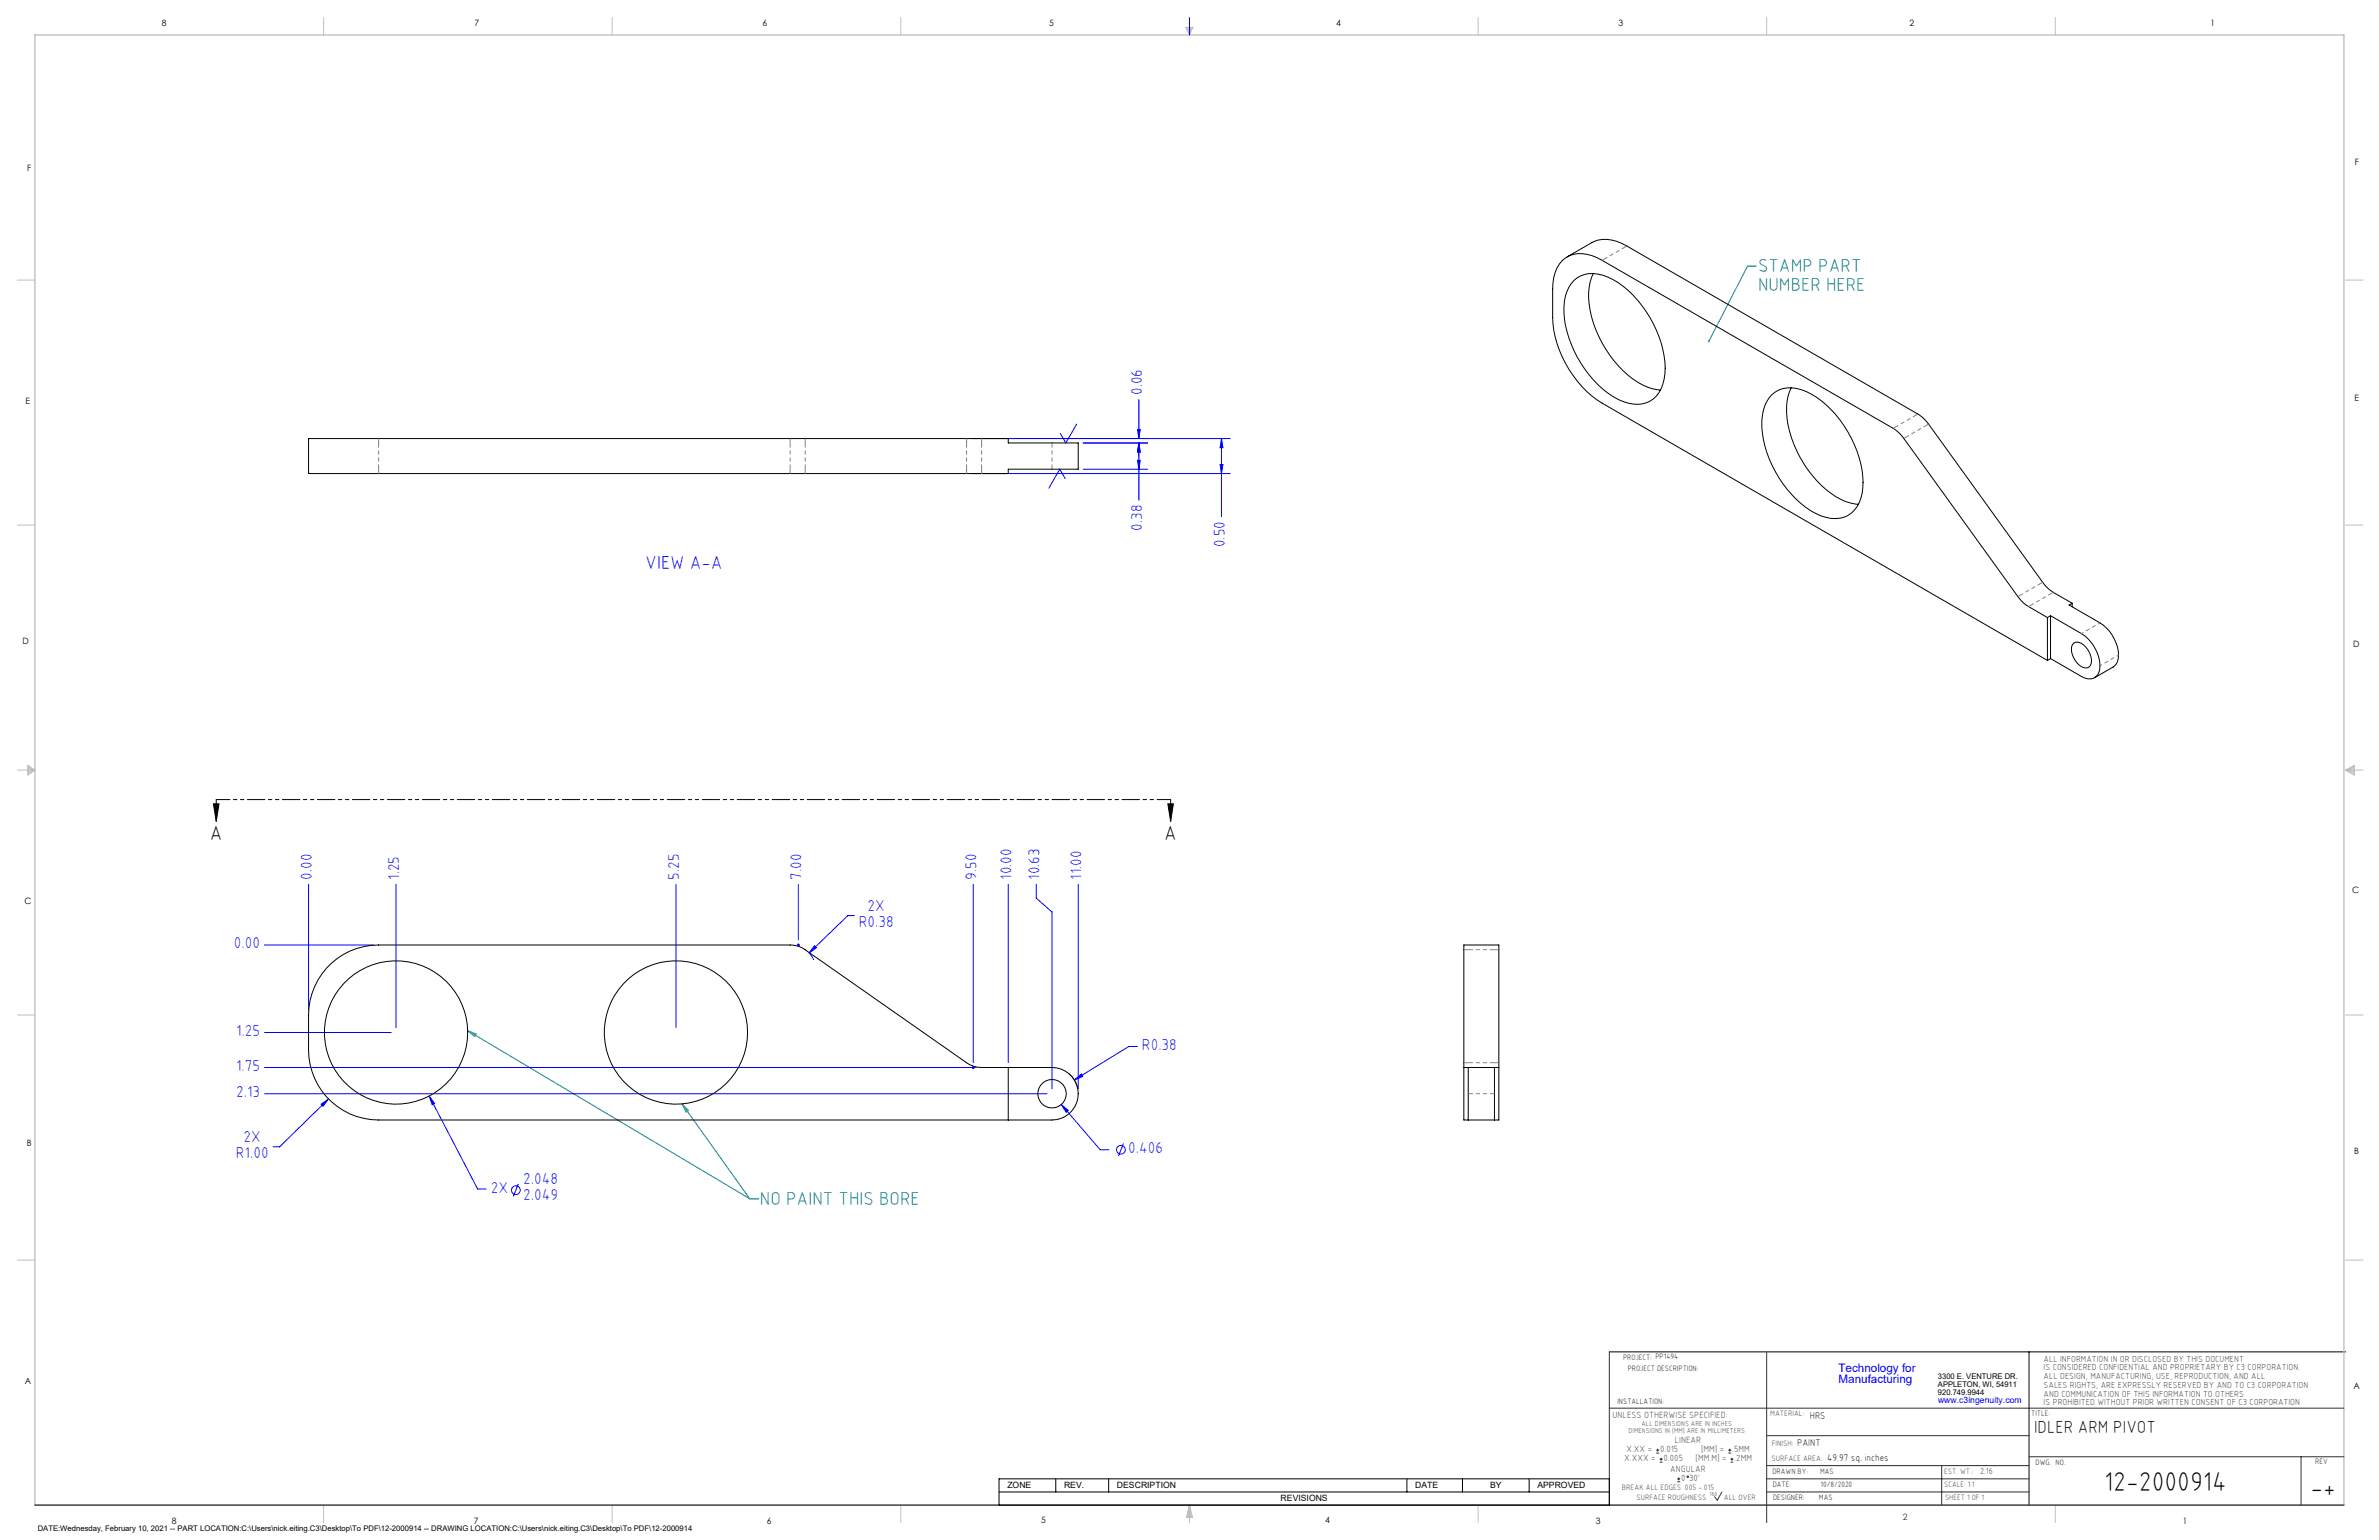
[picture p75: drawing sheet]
<svg xmlns="http://www.w3.org/2000/svg" width="864mm" height="559mm" viewBox="0 0 864 559" stroke-linecap="round" stroke-linejoin="round" font-family="sans-serif">
<defs><g id="words">
<g font-size="9.9">
<text x="763.8" y="541.1">12-2000914</text>
<text x="838.7" y="543.2">-+</text>
</g>
<g font-size="7.3">
<text x="76.2" y="304.9">A</text>
<text x="422.6" y="304.9">A</text>
</g>
<g font-size="6.8" fill="#008080">
<text x="638.2" y="98.9">STAMP PART</text>
<text x="638.2" y="105.7">NUMBER HERE</text>
<text x="275.9" y="437.3">NO PAINT THIS BORE</text>
</g>
<text font-size="6.8" fill="#00f" x="234.2" y="206.6">VIEW A-A</text>
<text font-size="6.3" x="738.4" y="519.9">IDLER ARM PIVOT</text>
<g font-size="5.7" fill="#00f">
<text x="414.6" y="143.4" transform="rotate(-90 414.6 143.4)">0.06</text>
<text x="414.6" y="192.6" transform="rotate(-90 414.6 192.6)">0.38</text>
<text x="444.6" y="198.6" transform="rotate(-90 444.6 198.6)">0.50</text>
<text x="113.2" y="319.3" transform="rotate(-90 113.2 319.3)">0.00</text>
<text x="144.9" y="319.3" transform="rotate(-90 144.9 319.3)">1.25</text>
<text x="246.5" y="319.3" transform="rotate(-90 246.5 319.3)">5.25</text>
<text x="291" y="319.3" transform="rotate(-90 291 319.3)">7.00</text>
<text x="354.5" y="319.3" transform="rotate(-90 354.5 319.3)">9.50</text>
<text x="367.2" y="319.3" transform="rotate(-90 367.2 319.3)">10.00</text>
<text x="377.3" y="319.3" transform="rotate(-90 377.3 319.3)">10.63</text>
<text x="392.6" y="319.3" transform="rotate(-90 392.6 319.3)">11.00</text>
<text x="314.9" y="330.5">2X</text>
<text x="311.8" y="336.2">R0.38</text>
<text x="84.9" y="344">0.00</text>
<text x="85.7" y="375.8">1.25</text>
<text x="414.5" y="380.8">R0.38</text>
<text x="85.7" y="388.5">1.75</text>
<text x="85.7" y="398">2.13</text>
<text x="88.4" y="414.4">2X</text>
<text x="409.5" y="418.3">0.406</text>
<text x="85.6" y="420.1">R1.00</text>
<text x="189.9" y="429.7">2.048</text>
<text x="178.2" y="433">2X</text>
<text x="189.9" y="435.4">2.049</text>
</g>
<g font-size="4.2" fill="#00f">
<text x="667.4" y="497.7">Technology for</text>
<text x="667.4" y="502">Manufacturing</text>
</g>
<g font-size="3.5">
<text x="657" y="514.9">HRS</text>
<text x="652.4" y="524.7">PAINT</text>
<text x="663.3" y="530.1">49.97 sq. inches</text>
</g>
<g font-size="3.3" fill="#382c30">
<text x="585.4" y="514.4">UNLESS OTHERWISE SPECIFIED:</text>
<text x="590.4" y="526.8">X.XX =</text>
<text x="602.6" y="526.8">0.015</text>
<text x="608" y="523.6">LINEAR</text>
<text x="617.5" y="526.8">[MM] =</text>
<text x="628.8" y="526.8">.5MM</text>
<text x="589.6" y="530.1">X.XXX =</text>
<text x="603.9" y="530.1">0.005</text>
<text x="606.3" y="534">ANGULAR</text>
<text x="615.5" y="530.1">[MM.M] =</text>
<text x="629.6" y="530.1">.2MM</text>
<text x="610.3" y="537.3">0</text>
<text x="613.2" y="537.3">30'</text>
</g>
<g font-size="3.2">
<text x="58.8" y="9.6">8</text>
<text x="172.3" y="9.5">7</text>
<text x="276.8" y="9.5">6</text>
<text x="380.9" y="9.6">5</text>
<text x="485" y="9.5">4</text>
<text x="587.5" y="9.5">3</text>
<text x="693.1" y="9.5">2</text>
<text x="802.4" y="9.5">1</text>
<text x="854.9" y="59.8">F</text>
<text x="9.9" y="62">F</text>
<text x="9.3" y="146.5">E</text>
<text x="854.7" y="145.5">E</text>
<text x="8.2" y="233.6">D</text>
<text x="854.3" y="234.9">D</text>
<text x="8.9" y="328.1">C</text>
<text x="853.9" y="324.1">C</text>
<text x="9.7" y="415.8">B</text>
<text x="854.6" y="418.6">B</text>
<text x="9" y="502">A</text>
<text x="854.3" y="503.9">A</text>
<text x="62.3" y="552.9">8</text>
<text x="172" y="552.9">7</text>
<text x="278.3" y="552.9">6</text>
<text x="377.9" y="552.8">5</text>
<text x="481" y="552.8">4</text>
<text x="579.3" y="552.8">3</text>
<text x="792.4" y="552.8">1</text>
</g>
<g font-size="3.2" fill="#382c30">
<text x="741.9" y="494.1">ALL INFORMATION IN OR DISCLOSED BY THIS DOCUMENT</text>
<text x="741.9" y="497.3">IS CONSIDERED CONFIDENTIAL AND PROPRIETARY BY C3 CORPORATION.</text>
<text x="741.9" y="500.4">ALL DESIGN, MANUFACTURING, USE, REPRODUCTION, AND ALL</text>
<text x="741.9" y="503.6">SALES RIGHTS, ARE EXPRESSLY RESERVED BY AND TO C3 CORPORATION</text>
<text x="741.9" y="506.8">AND COMMUNICATION OF THIS INFORMATION TO OTHERS</text>
<text x="741.9" y="510">IS PROHIBITED WITHOUT PRIOR WRITTEN CONSENT OF C3 CORPORATION</text>
<text x="718.8" y="534.7">2.16</text>
<text x="690.7" y="551.6">2</text>
</g>
<text font-size="3.1" fill="#00f" x="703.5" y="509.2">www.c3ingenuity.com</text>
<g font-size="3.1">
<text x="365.7" y="540">ZONE</text>
<text x="386.3" y="540">REV.</text>
<text x="405.5" y="540">DESCRIPTION</text>
<text x="464.9" y="544.8">REVISIONS</text>
<text x="513.7" y="540">DATE</text>
<text x="540.9" y="540">BY</text>
<text x="558.1" y="540">APPROVED</text>
</g>
<g font-size="2.8">
<text x="589.2" y="493.3">PROJECT: PP1494</text>
<text x="590.9" y="497.3">PROJECT DESCRIPTION:</text>
<text x="703.5" y="500.5">3300 E. VENTURE DR.</text>
<text x="703.5" y="503.3">APPLETON, WI, 54911</text>
<text x="587.1" y="509.6">INSTALLATION:</text>
<text x="703.5" y="506.2">920.749.9944</text>
<text x="737.3" y="513.8">TITLE:</text>
<text x="738.9" y="531.5">DWG. NO.</text>
<text x="840.5" y="531.3">REV</text>
<text x="643.4" y="534.9">DRAWN BY:</text>
<text x="643.5" y="539.7">DATE:</text>
<text x="660.7" y="534.7">MAS</text>
<text x="660.9" y="539.6">10/8/2020</text>
<text x="643.6" y="544.4">DESIGNER:</text>
<text x="660.3" y="544.3">MAS</text>
<text x="13.7" y="555.5">DATE:Wednesday, February 10, 2021 -- PART LOCATION:C:\Users\nick.eiting.C3\Desktop\To PDF\12-2000914 -- DRAWING LOCATION:C:\Users\nick.eiting.C3\Desktop\To PDF\12-2000914</text>
</g>
<g font-size="2.8" fill="#382c30">
<text x="642.6" y="513.8">MATERIAL:</text>
<text x="643.2" y="524.8">FINISH:</text>
<text x="643.1" y="530.1">SURFACE AREA:</text>
<text x="705.7" y="534.7">EST. WT.:</text>
<text x="705.7" y="539.7">SCALE: 1:1</text>
<text x="588.8" y="540.5">BREAK ALL EDGES .005 -.015</text>
<text x="594" y="544.2">SURFACE ROUGHNESS</text>
<text x="625.8" y="544.2">ALL OVER</text>
<text x="706.1" y="544.4">SHEET 1 OF 1</text>
</g>
<g font-size="2.5" fill="#382c30">
<text x="591.2" y="520.1">DIMENSIONS IN [MM] ARE IN MILLIMETERS</text>
<text x="595.9" y="517.3">ALL DIMENSIONS ARE IN INCHES</text>
</g>
<text font-size="2.2" fill="#382c30" x="620.6" y="542.9">160</text>
</g></defs>
<g fill="none" stroke="#000" stroke-width=".36">
<path d="M77.5 291.7h2l-1 6.3zM78.5 290.2v7.8M423.9 291.7h2l-.9 6.3zM425 290.2v7.8M584.2 490.5h267.3M736.6 490.5v55.6M362.7 536.6h221.5v9.5h-221.5zM383.3 536.6v4.8M402.4 536.6v4.8M510.7 536.6v4.8M530.9 536.6v4.8M555.1 536.6v4.8"/>
<path d="M362.7 541.4h221.5"/>
</g>
<g fill="none" stroke="#c0c0c0" stroke-width=".36">
<path d="M117.5 6.4v6.3M222.2 6.4v6.3M327 6.4v6.3M430.4 9.9h2.7l-1.3 2.8zM430.9 9.9l.9 2.8M431.2 9.9l.6 2.8M432.1 9.9l-.3 2.8M432.6 9.9l-.8 2.8M536.6 6.4v6.3M641.3 6.4v6.3M746.1 6.4v6.3M6.3 101.6h6.4"/>
<path d="M851.5 101.6h6.3M6.3 190.5h6.4M851.5 190.5h6.3M6.3 279.4h6.4M10.1 277.7l2.6 1.7-2.6 1.9zM10.1 278.2l2.6 1.2M10.1 278.8l2.6 .6M12.7 279.4l-2.6 1.2M12.7 279.4l-2.6 .5M851.5 279.4h6.3M851.5 279.4l3.1 .5M851.5 279.4l3.1 1.2"/>
<path d="M851.5 279.4l3.1-1.7v3.6zM854.6 278.8l-3.1 .6M854.6 278.2l-3.1 1.2M6.3 368.3h6.4M851.5 368.3h6.3M6.3 457.2h6.4M851.5 457.2h6.3M117.5 546.1v6.4M222.2 546.1v6.4M327 546.1v6.4M431.8 546.1v6.4M431.8 546.1l1.1 4.5h-2.2z"/>
<path d="M431.8 546.1l.6 4.5M431.8 546.1l-.9 4.5M431.8 546.1l-.4 4.5M431.8 546.1l.3 4.5M536.6 546.1v6.4M746.1 546.1v6.4"/>
</g>
<path d="M12.7 546.1v-533.4h838.2v533.4" fill="none" stroke="#c0c0c0" stroke-width=".5"/>
<g fill="none" stroke="#00f" stroke-width=".36">
<path d="M431.8 6.4v6.3M352.6 159.1h94M390.8 153.9l-3.9 6.8-2-3.4M412.9 155.9h1l-.5 3.2zM413.4 145v14.1M443.4 159.1v28.4M443.4 159.1l.5 3.4h-1zM352.6 171.8h94M386.7 173.7l-2-3.4-3.9 6.8M393.2 160.7h23.4M393.2 170.3h23.4M412.9 167h1l-.5 3.3z"/>
<path d="M413.4 160.7v20.8M413.4 160.7l.5 3.3h-1zM442.9 168.6h1l-.5 3.2zM112 320.9v45.6M143.8 320.9v52M245.4 320.9v52M289.8 320.9v20.2M310.2 332.2h-2.4l-14.1 13.6M353.3 320.9v64.7M366 320.9v64.7M376.2 320.9v5l5.7 5v64.2M391.4 320.9v74.2"/>
<path d="M96 342.9h39.6M289.3 342.9h1M289.5 342.5l.7 .8M289.8 342.4v1M290.2 342.5l-.7 .8M293.6 345.8l1.8 2.5M295.7 343.1l.7 .8-2.7 1.9zM96 374.6h46M412.9 379.7h-3.1l-19.8 12.2M96 387.3h258.5M96 396.9h284.1M119.3 398.7l-17.8 17.4h-2.4"/>
<path d="M155.8 397.7l2 2.7-.9 .5zM155.8 397.7l17.6 33.7h3.2M353 387l.7 .7M353.3 386.9v.9M353.7 387l-.7 .7M388 389.6l2 2.3 1.3 3.2M390 391.9l2.5-2.2 .6 .9zM116.6 400.7l2.7-2-2 2.7zM385.3 400.8l2.5 2.1-.8 .7zM385.3 400.8l14.1 16.4h3.2M407.8 414.9l-1.8 4.6M188.2 429.6l-1.9 4.5"/>
<circle cx="406.9" cy="417.2" r="1.59"/>
<circle cx="187.3" cy="431.9" r="1.59"/>
</g>
<path d="M584.2 490.5v55.6M641.3 490.7v61.8M584.2 511h266.7M641.3 520.9h95.3M641.3 531.8h95.3M641.3 536.6h95.3M704.8 531.8v14.3M736.6 528.6h114.3M835.3 528.6v17.5M625.1 541.4l-1.7 2.9-1-1.2M641.3 541.4h95.3" fill="none" stroke="#382c30" stroke-width=".36"/>
<path d="M12.7 546.1h838.2" fill="none" stroke="#382c30" stroke-width=".5"/>
<path d="M637.5 96.6h-3.1l-14.1 27.3M169.8 374l102.4 61M169.8 374l3.1 1.2-.6 .9zM247.6 400.5l24.6 34.5M247.6 400.5l2.3 2.4-.8 .6zM272.2 435h3.1" fill="none" stroke="#008080" stroke-width=".36"/>
<path d="M425 290.1h-346.5" fill="none" stroke="#000" stroke-width=".36" stroke-dasharray="6.3 1.3 1.3 1.3 1.3 1.3" stroke-dashoffset="1.4"/>
<path d="M423.9 291.7h2l-.9 6.3zM77.5 291.7h2l-1 6.3z" fill="#000"/>
<path d="M169.8 374l3.1 1.2-.6 .9zM247.6 400.5l2.3 2.4-.8 .6zM620.1 123.6l.1 .5a.34 .34 0 0 0 .5-.3 .34 .34 0 0 0-.6-.2z" fill="#008080"/>
<g fill="#00f">
<path d="M413.4 160.7l.5 3.3h-1zM412.9 155.9h1l-.5 3.2z"/>
<path d="M413.4 160.7l.5 3.3h-1zM412.9 167h1l-.5 3.3z"/>
<path d="M443.4 159.1l.5 3.4h-1zM442.9 168.6h1l-.5 3.2z"/>
<path d="M155.8 397.7l1.1 3.2 .9-.5zM385.3 400.8l1.7 2.8 .8-.7zM390 391.9l3.1-1.3-.6-.9zM295.7 343.1l-2 2.7 2.7-1.9zM116.6 400.7l.7 .7 2-2.7z"/>
</g>
<g fill="none" stroke="#000" stroke-width=".36">
<path d="M568.9 93.2l9-5.2a12.5 12.5 0 0 1 12.7 1.3l107.2 62 2.3 2.6 41.8 58 1.9 2 1.5 1 6.9 4M578.4 99.3a22.3 22.3 0 0 0-.6 15.8 40.6 40.6 0 0 0 18.6 24.7 16.3 16.3 0 0 0 6.4 1.7M571.4 101.7a10.8 10.8 0 0 1 12.4-1.1 38.6 38.6 0 0 1 18.4 21.5 26.3 26.3 0 0 1 .8 18.9 9.6 9.6 0 0 1-11.9 5.3 31.3 31.3 0 0 1-17.2-14.4 35.9 35.9 0 0 1-6-22.6 13.4 13.4 0 0 1 3.5-7.6zM112 159.1h254v1.6h25.4v9.6h-25.4v1.5h-254zM643.3 143.2a11 11 0 0 1 12.3-1.1 38.7 38.7 0 0 1 19.3 23.9 24.1 24.1 0 0 1 0 16.5 9.5 9.5 0 0 1-12 5.2 32.5 32.5 0 0 1-18.4-16.6 32.4 32.4 0 0 1-4.4-22.2 11.9 11.9 0 0 1 3.2-5.7zM650.2 140.7a23.7 23.7 0 0 0 .1 18.2 39.8 39.8 0 0 0 18 22.3 16.7 16.7 0 0 0 6.3 1.8M752.2 218.9l-1.1 .6 11.2 6.5a14.5 14.5 0 0 1 6.6 13 4.1 4.1 0 0 1-1.8 3l-6.8 3.9M752.2 218.9v1.3M743.2 224.1l-6.8-4a12.2 12.2 0 0 1-3.9-3.6l-41.4-57.4-2.3-2.6-1.6-1.1-105.6-60.9a12.2 12.2 0 0 0-13.3-.9 12.8 12.8 0 0 0-4.7 11.2 55.9 55.9 0 0 0 .9 17.3 40.3 40.3 0 0 0 17.1 24.2l161.6 93.3M743.2 224.1v15.5M744.4 223.4l11.2 6.5a14.5 14.5 0 0 1 6.6 13 4 4 0 0 1-2.5 3.3 4 4 0 0 1-4.1-.7l-11.2-6.5M744.4 223.4v15.6"/>
<path d="M744.4 223.4l-1.2 .7M744.4 239l-1.2 .6M752.7 233.4a3.4 3.4 0 0 1 4.5 1.4 5.8 5.8 0 0 1 1.2 7.2 3.4 3.4 0 0 1-4.4-1.4 5.8 5.8 0 0 1-1.3-7.2zM118.5 351.3a25.3 25.3 0 0 1 18.9-8.4h149.4a9.2 9.2 0 0 1 5.5 1.7l58.6 41a9.7 9.7 0 0 0 5.4 1.8h25.6a9.5 9.5 0 0 1 9.5 9.5 9.5 9.5 0 0 1-9.5 9.5h-244.5a25.4 25.4 0 0 1-25.4-25.4v-12.7a25.7 25.7 0 0 1 6.5-17zM366 387.4v19M531.4 387.4v-44.5h12.7v44.5M531.4 387.4h12.7M531.4 387.4v19h12.7v-19M533 387.4v19M542.5 387.4v19"/>
<circle cx="143.8" cy="374.6" r="26"/>
<circle cx="245.4" cy="374.6" r="26"/>
<circle cx="381.9" cy="396.9" r="5.2"/>
</g>
<path d="M381.9 170.2v-9.5M542.5 396.9h-9.5" fill="none" stroke="#808080" stroke-width=".36" stroke-dasharray="6.3 1.3 1.3 1.3 1.3 1.3" stroke-dashoffset="4.8"/>
<path d="M137.4 159.1v12.7M292.3 159.1v12.7M356.3 159.1v12.7M286.8 171.8v-12.7M350.9 171.8v-12.7M544.1 344.6h-12.7M531.4 385.6h12.7" fill="none" stroke="#808080" stroke-width=".36" stroke-dasharray="6.3 1.3 1.3 1.3 1.3 1.3" stroke-dashoffset="3.2"/>
<path d="M590.6 89.3l-9 5.1M687.3 155.4l8.9-5.2M700.1 153.9l-9 5.2M732.5 216.5l9-5.2M745.4 214.9l-9 5.2" fill="none" stroke="#808080" stroke-width=".36" stroke-dasharray="6.3 1.3 1.3 1.3 1.3 1.3" stroke-dashoffset="4.3"/>
<path d="M755.6 229.9l6.7-3.9M769.1 237.7l-6.8 3.9" fill="none" stroke="#808080" stroke-width=".36" stroke-dasharray="6.3 1.3 1.3 1.3 1.3 1.3" stroke-dashoffset="5.6"/>
<g fill="none" stroke="#382c30" stroke-width=".36">
<path d="M601.2 527.3h1.1M601.2 526.2h1.1M601.7 525.7v1M602.5 530.5h1M602.5 529.5h1M603 529v1M608.9 537.7h1M608.9 536.6h1M609.4 536.1v1.1M627.4 527.3h1M627.4 526.2h1M627.9 525.7v1"/>
<path d="M628.2 530.5h1M628.2 529.5h1M628.7 529v1"/>
<circle cx="612.7" cy="535.9" r=".27"/>
</g>
<use href="#words"/>
</svg>
